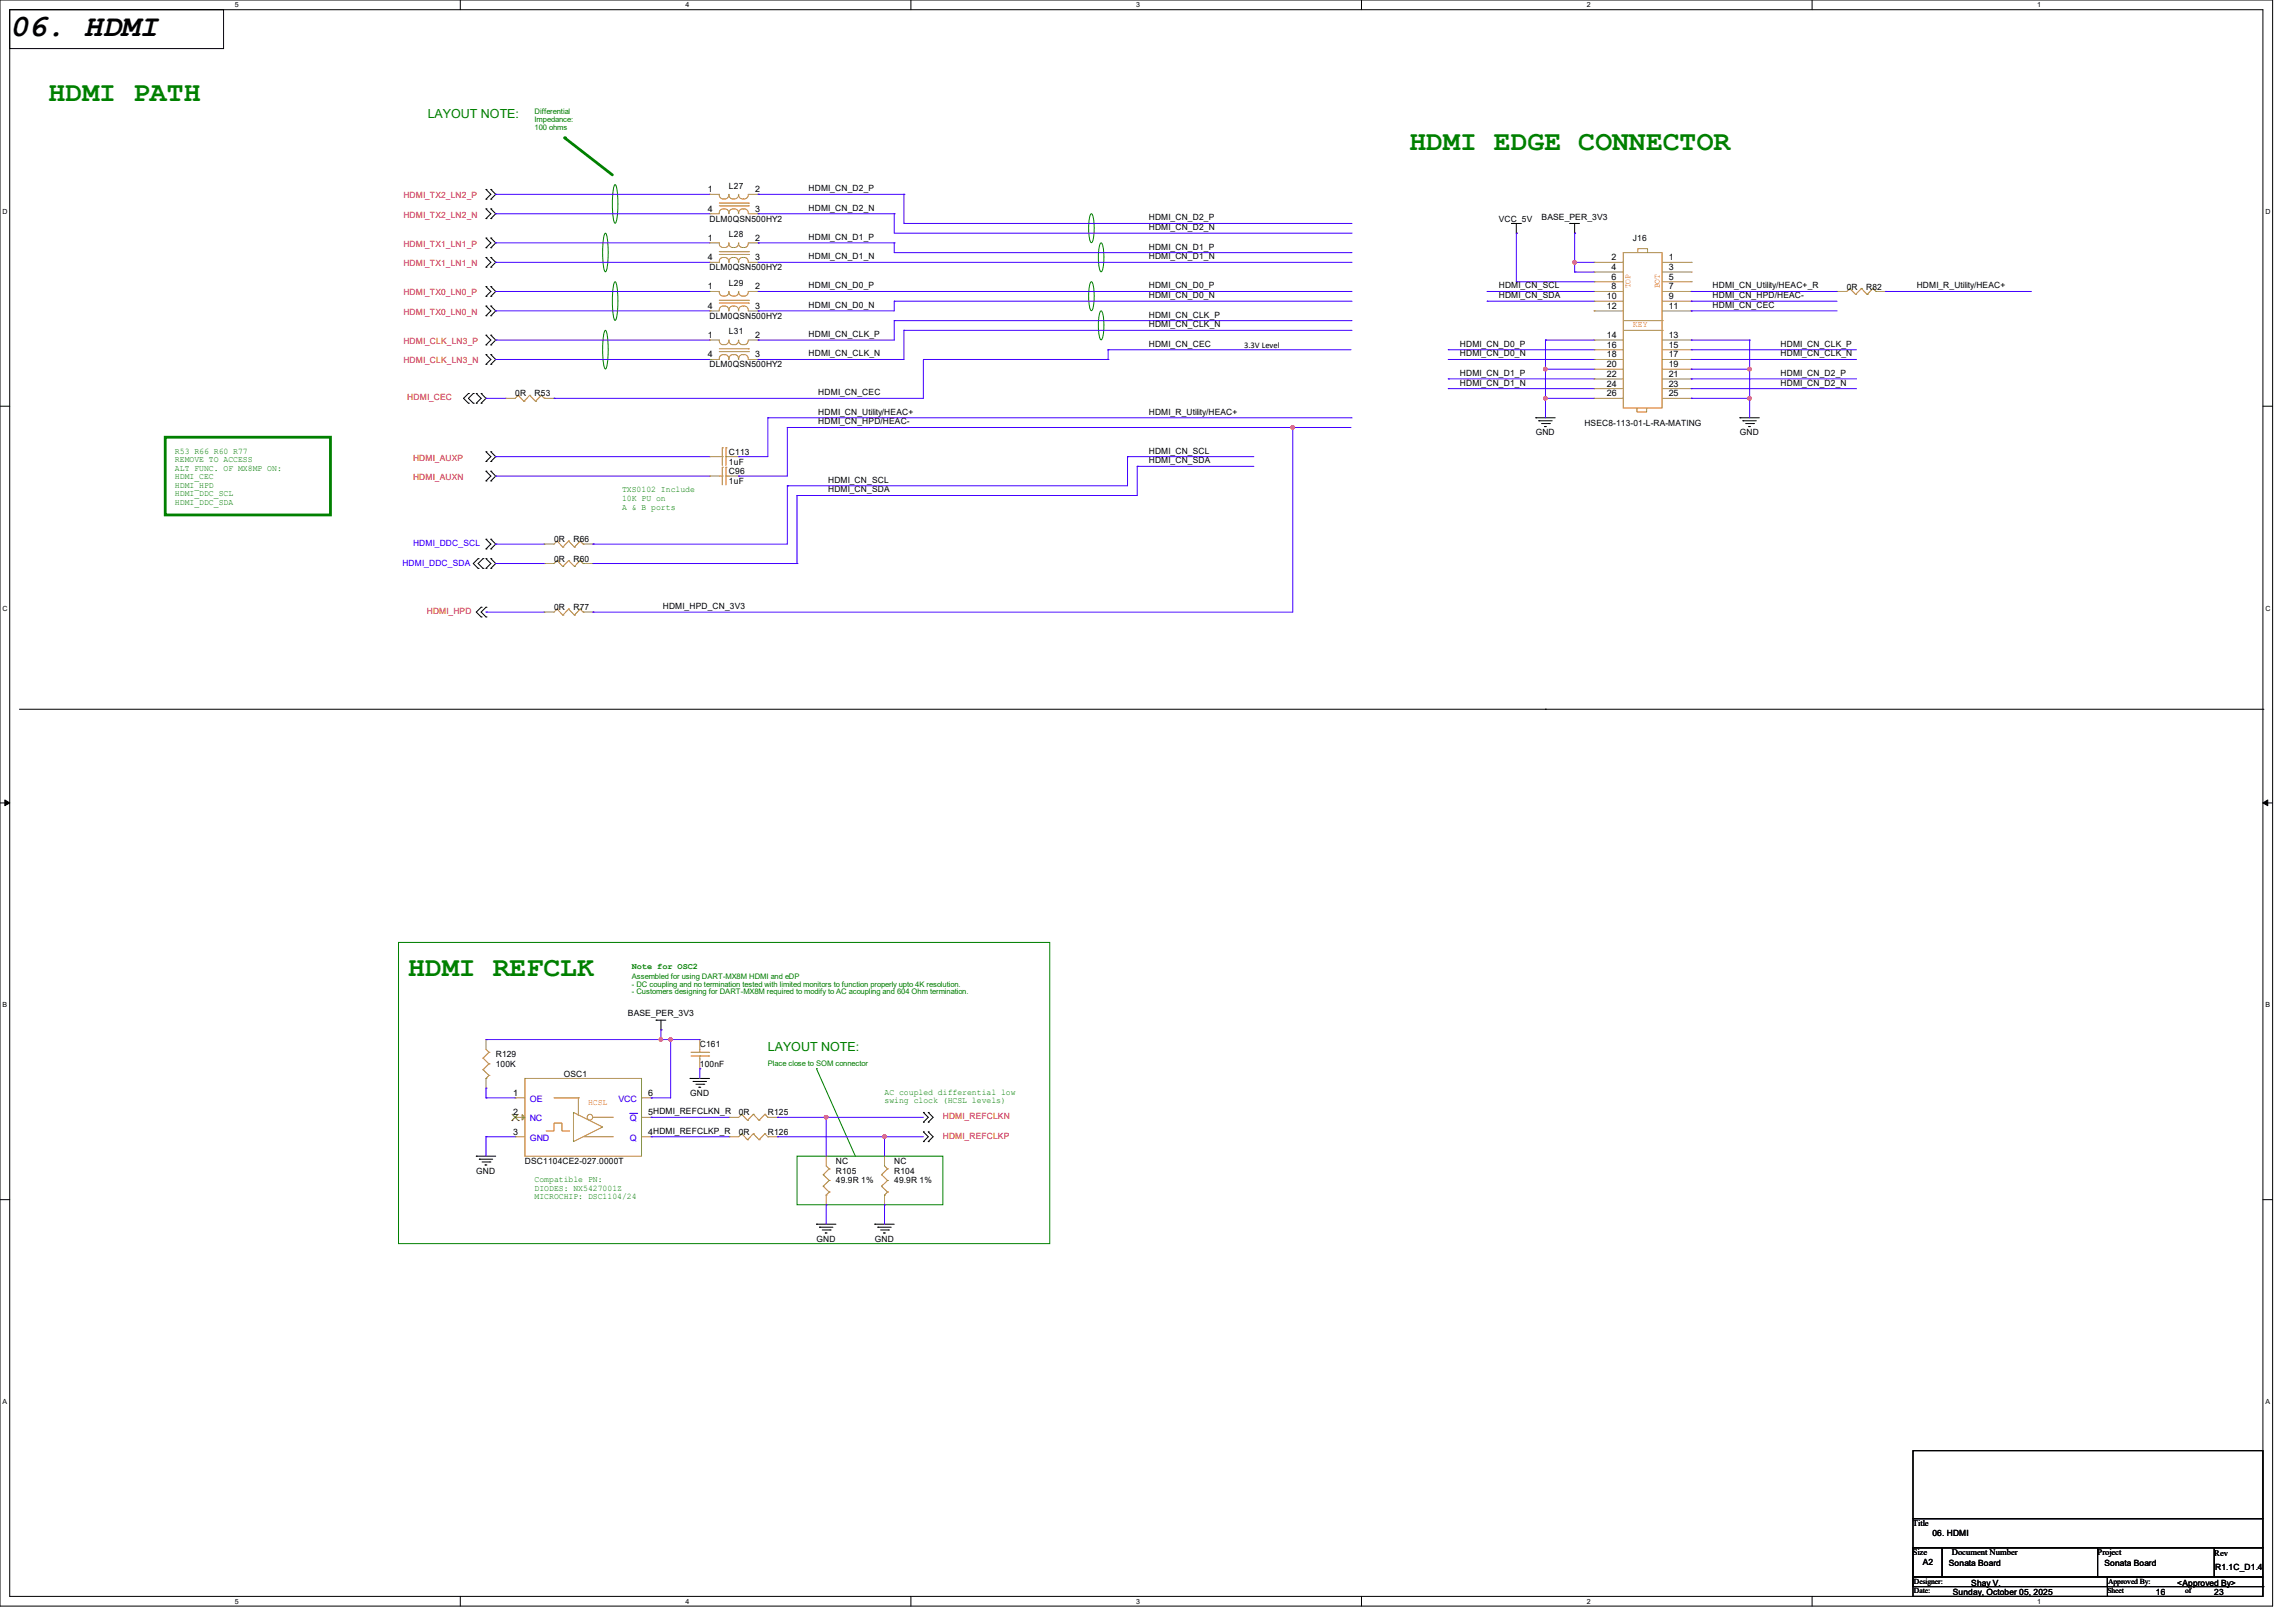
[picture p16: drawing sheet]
<svg xmlns="http://www.w3.org/2000/svg" width="420mm" height="297mm" viewBox="0 0 420 297" stroke-linecap="round" stroke-linejoin="round" font-family="sans-serif">
<defs><g id="words">
<text font-size="5.7" x="1.8" y="6.6">06. HDMI</text>
<g font-size="5.1" fill="#008000">
<text x="8.9" y="18.5">HDMI PATH</text>
<text x="257.8" y="27.4">HDMI EDGE CONNECTOR</text>
<text x="74.7" y="178.5">HDMI REFCLK</text>
</g>
<g font-size="2.3" fill="#008000">
<text x="78.2" y="21.6">LAYOUT NOTE:</text>
<text x="140.5" y="192.3">LAYOUT NOTE:</text>
</g>
<g font-size="1.6">
<text x="129.5" y="35.2">1</text>
<text x="133.3" y="34.5">L27</text>
<text x="138.1" y="35.2">2</text>
<text x="147.9" y="35">HDMI_CN_D2_P</text>
<text x="129.5" y="38.7">4</text>
<text x="129.8" y="40.6">DLM0QSN500HY2</text>
<text x="138.1" y="38.7">3</text>
<text x="147.9" y="38.6">HDMI_CN_D2_N</text>
<text x="210.1" y="40.3">HDMI_CN_D2_P</text>
<text x="274.1" y="40.6">VCC_5V</text>
<text x="282" y="40.2">BASE_PER_3V3</text>
<text x="129.5" y="44.1">1</text>
<text x="129.5" y="47.6">4</text>
<text x="133.3" y="43.4">L28</text>
<text x="138.1" y="44.1">2</text>
<text x="138.1" y="47.6">3</text>
<text x="147.9" y="43.9">HDMI_CN_D1_P</text>
<text x="147.9" y="47.5">HDMI_CN_D1_N</text>
<text x="210.1" y="47.5">HDMI_CN_D1_N</text>
<text x="210.1" y="42.1">HDMI_CN_D2_N</text>
<text x="210.1" y="45.7">HDMI_CN_D1_P</text>
<text x="294.8" y="47.6">2</text>
<text x="298.7" y="44.1">J16</text>
<text x="305.3" y="47.6">1</text>
<text x="129.5" y="53">1</text>
<text x="129.8" y="49.4">DLM0QSN500HY2</text>
<text x="133.3" y="52.3">L29</text>
<text x="138.1" y="53">2</text>
<text x="147.9" y="52.8">HDMI_CN_D0_P</text>
<text x="210.1" y="52.8">HDMI_CN_D0_P</text>
<text x="274.1" y="52.8">HDMI_CN_SCL</text>
<text x="294.8" y="49.4">4</text>
<text x="294.8" y="51.2">6</text>
<text x="294.8" y="53">8</text>
<text x="305.3" y="49.4">3</text>
<text x="305.3" y="51.2">5</text>
<text x="305.3" y="53">7</text>
<text x="313.3" y="52.8">HDMI_CN_Utility/HEAC+_R</text>
<text x="337.8" y="53">0R</text>
<text x="341.4" y="53">R82</text>
<text x="350.6" y="52.8">HDMI_R_Utility/HEAC+</text>
<text x="129.5" y="56.5">4</text>
<text x="129.8" y="58.3">DLM0QSN500HY2</text>
<text x="138.1" y="56.5">3</text>
<text x="147.9" y="56.3">HDMI_CN_D0_N</text>
<text x="210.1" y="54.6">HDMI_CN_D0_N</text>
<text x="210.1" y="58.1">HDMI_CN_CLK_P</text>
<text x="210.1" y="59.9">HDMI_CN_CLK_N</text>
<text x="274.1" y="54.6">HDMI_CN_SDA</text>
<text x="293.9" y="54.7">10</text>
<text x="293.9" y="56.5">12</text>
<text x="305.3" y="54.7">9</text>
<text x="305.3" y="56.5">11</text>
<text x="313.3" y="54.6">HDMI_CN_HPD/HEAC-</text>
<text x="313.3" y="56.3">HDMI_CN_CEC</text>
<text x="129.5" y="61.8">1</text>
<text x="129.5" y="65.4">4</text>
<text x="133.3" y="61.2">L31</text>
<text x="138.1" y="61.8">2</text>
<text x="138.1" y="65.4">3</text>
<text x="147.9" y="61.7">HDMI_CN_CLK_P</text>
<text x="147.9" y="65.2">HDMI_CN_CLK_N</text>
<text x="210.1" y="63.5">HDMI_CN_CEC</text>
<text x="227.6" y="63.7">3.3V Level</text>
<text x="267" y="63.5">HDMI_CN_D0_P</text>
<text x="267" y="65.2">HDMI_CN_D0_N</text>
<text x="293.9" y="61.8">14</text>
<text x="293.9" y="63.6">16</text>
<text x="293.9" y="65.4">18</text>
<text x="305.3" y="61.8">13</text>
<text x="305.3" y="63.6">15</text>
<text x="305.3" y="65.4">17</text>
<text x="325.7" y="63.5">HDMI_CN_CLK_P</text>
<text x="325.7" y="65.2">HDMI_CN_CLK_N</text>
<text x="129.8" y="67.2">DLM0QSN500HY2</text>
<text x="267" y="68.8">HDMI_CN_D1_P</text>
<text x="267" y="70.6">HDMI_CN_D1_N</text>
<text x="293.9" y="67.2">20</text>
<text x="293.9" y="69">22</text>
<text x="293.9" y="70.7">24</text>
<text x="305.3" y="67.2">19</text>
<text x="305.3" y="69">21</text>
<text x="305.3" y="70.7">23</text>
<text x="325.7" y="68.8">HDMI_CN_D2_P</text>
<text x="325.7" y="70.6">HDMI_CN_D2_N</text>
<text x="94.2" y="72.6">0R</text>
<text x="97.8" y="72.6">R53</text>
<text x="149.7" y="72.3">HDMI_CN_CEC</text>
<text x="149.7" y="75.9">HDMI_CN_Utility/HEAC+</text>
<text x="149.7" y="77.7">HDMI_CN_HPD/HEAC-</text>
<text x="210.1" y="75.9">HDMI_R_Utility/HEAC+</text>
<text x="289.8" y="77.9">HSEC8-113-01-L-RA-MATING</text>
<text x="293.9" y="72.5">26</text>
<text x="305.3" y="72.5">25</text>
<text x="133.3" y="83.2">C113</text>
<text x="210.1" y="83">HDMI_CN_SCL</text>
<text x="280.9" y="79.7">GND</text>
<text x="318.3" y="79.7">GND</text>
<text x="133.3" y="86.8">C96</text>
<text x="133.3" y="88.6">1uF</text>
<text x="133.3" y="85">1uF</text>
<text x="151.5" y="88.3">HDMI_CN_SCL</text>
<text x="210.1" y="84.8">HDMI_CN_SDA</text>
<text x="151.5" y="90.1">HDMI_CN_SDA</text>
<text x="101.3" y="99.2">0R</text>
<text x="104.9" y="99.2">R66</text>
<text x="101.3" y="102.8">0R</text>
<text x="104.9" y="102.8">R60</text>
<text x="101.3" y="111.7">0R</text>
<text x="104.9" y="111.7">R77</text>
<text x="121.2" y="111.5">HDMI_HPD_CN_3V3</text>
<text x="114.9" y="186">BASE_PER_3V3</text>
<text x="128" y="191.7">C161</text>
<text x="90.7" y="193.5">R129</text>
<text x="90.7" y="195.2">100K</text>
<text x="103.1" y="197">OSC1</text>
<text x="128" y="195.2">100nF</text>
<text x="93.9" y="200.5">1</text>
<text x="118.6" y="200.5">6</text>
<text x="126.2" y="200.6">GND</text>
<text x="93.9" y="207.6">3</text>
<text x="93.9" y="204.1">2</text>
<text x="118.6" y="207.6">4HDMI_REFCLKP_R</text>
<text x="118.6" y="204.1">5HDMI_REFCLKN_R</text>
<text x="135.1" y="204.1">0R</text>
<text x="135.1" y="207.7">0R</text>
<text x="140.5" y="204.1">R125</text>
<text x="140.5" y="207.7">R126</text>
<text x="87.1" y="214.8">GND</text>
<text x="96" y="213">DSC1104CE2-027.0000T</text>
<text x="152.9" y="214.8">R105</text>
<text x="152.9" y="213">NC</text>
<text x="163.6" y="214.8">R104</text>
<text x="163.6" y="213">NC</text>
<text x="152.9" y="216.6">49.9R 1%</text>
<text x="163.6" y="216.6">49.9R 1%</text>
<text x="149.4" y="227.2">GND</text>
<text x="160" y="227.2">GND</text>
<text x="349.9" y="279.3">Title</text>
<text x="353.5" y="281.1">06. HDMI</text>
<text x="349.9" y="284.6">Size</text>
<text x="351.7" y="286.5">A2</text>
<text x="356.5" y="286.6">Sonata Board</text>
<text x="357" y="284.6">Document Number</text>
<text x="383.7" y="284.6">Project</text>
<text x="384.9" y="286.6">Sonata Board</text>
<text x="405" y="284.8">Rev</text>
<text x="405.2" y="287.4">R1.1C_D1.4</text>
<text x="357.2" y="291.8">Sunday, October 05, 2025</text>
<text x="360.6" y="290.2">Shay V.</text>
<text x="394.4" y="291.8">16</text>
<text x="398.3" y="290.2">&lt;Approved By&gt;</text>
<text x="405" y="291.8">23</text>
</g>
<g font-size="1.6" fill="#f00">
<text x="73.8" y="36.3">HDMI_TX2_LN2_P</text>
<text x="73.8" y="39.8">HDMI_TX2_LN2_N</text>
<text x="73.8" y="45.2">HDMI_TX1_LN1_P</text>
<text x="73.8" y="48.7">HDMI_TX1_LN1_N</text>
<text x="73.8" y="54.1">HDMI_TX0_LN0_P</text>
<text x="73.8" y="57.6">HDMI_TX0_LN0_N</text>
<text x="73.8" y="62.9">HDMI_CLK_LN3_P</text>
<text x="73.8" y="66.5">HDMI_CLK_LN3_N</text>
<text x="74.5" y="73.3">HDMI_CEC</text>
<text x="75.6" y="84.3">HDMI_AUXP</text>
<text x="75.6" y="87.8">HDMI_AUXN</text>
<text x="78.1" y="112.4">HDMI_HPD</text>
<text x="172.5" y="208.4">HDMI_REFCLKP</text>
<text x="172.5" y="204.8">HDMI_REFCLKN</text>
</g>
<g font-size="1.6" fill="#cc8006">
<text x="298.3" y="52.8" transform="rotate(-90 298.3 52.8)">TOP</text>
<text x="303.6" y="52.8" transform="rotate(-90 303.6 52.8)">BOT</text>
<text x="298.7" y="59.9">KEY</text>
<text x="107.6" y="202.1">HCSL</text>
</g>
<g font-size="1.6" fill="#008000">
<text x="32" y="83">R53 R66 R60 R77</text>
<text x="32" y="84.6">REMOVE TO ACCESS</text>
<text x="32" y="86.1">ALT FUNC. OF MX8MP ON:</text>
<text x="32" y="87.7">HDMI_CEC</text>
<text x="32" y="89.3">HDMI_HPD</text>
<text x="32" y="90.8">HDMI_DDC_SCL</text>
<text x="32" y="92.4">HDMI_DDC_SDA</text>
<text x="113.8" y="90.1">TXS0102 Include</text>
<text x="113.8" y="91.7">10K PU on</text>
<text x="113.8" y="93.3">A &amp; B ports</text>
<text x="115.6" y="177.3">Note for OSC2</text>
<text x="161.8" y="200.4">AC coupled differential low</text>
<text x="161.8" y="201.9">swing clock (HCSL levels)</text>
<text x="97.8" y="216.4">Compatible PN:</text>
<text x="97.8" y="217.9">DIODES: NX5427001Z</text>
<text x="97.8" y="219.5">MICROCHIP: DSC1104/24</text>
</g>
<g font-size="1.6" fill="#00f">
<text x="75.6" y="99.9">HDMI_DDC_SCL</text>
<text x="73.6" y="103.5">HDMI_DDC_SDA</text>
</g>
<g font-size="1.6" fill="#00c">
<text x="96.9" y="201.6">OE</text>
<text x="113.1" y="201.6">VCC</text>
<text x="96.9" y="208.7">GND</text>
<text x="96.9" y="205.2">NC</text>
<text x="115.2" y="208.7">Q</text>
<text x="115.2" y="205.2">Q</text>
</g>
<g font-size="1.4" fill="#008000">
<text x="97.8" y="20.9">Differential</text>
<text x="97.8" y="22.3">Impedance:</text>
<text x="97.8" y="23.7">100 ohms</text>
<text x="115.6" y="179.1">Assembled for using DART-MX8M HDMI and eDP</text>
<text x="115.6" y="180.6">- DC coupling and no termination tested with limited monitors to function properly upto 4K resolution.</text>
<text x="115.6" y="182">- Customers designing for DART-MX8M required to modify to AC acoupling and 604 Ohm termination.</text>
<text x="140.5" y="195.1">Place close to SOM connector</text>
</g>
<g font-size="1.4">
<text x="350.1" y="291.6">Date:</text>
<text x="350.1" y="289.8">Designer:</text>
<text x="385.5" y="291.6">Sheet</text>
<text x="385.7" y="289.8">Approved By:</text>
<text x="399.7" y="291.6">of</text>
</g>
<g font-size="1.3">
<text x="43" y="1.3">5</text>
<text x="125.4" y="1.3">4</text>
<text x="207.8" y="1.3">3</text>
<text x="290.2" y="1.3">2</text>
<text x="372.7" y="1.3">1</text>
<text x=".5" y="39.2">D</text>
<text x="414.4" y="39.2">D</text>
<text x=".5" y="111.8">C</text>
<text x="414.4" y="111.8">C</text>
<text x=".5" y="184.4">B</text>
<text x="414.4" y="184.4">B</text>
<text x=".5" y="257">A</text>
<text x="414.4" y="257">A</text>
<text x="43" y="293.5">5</text>
<text x="125.4" y="293.5">4</text>
<text x="207.8" y="293.5">3</text>
<text x="290.2" y="293.5">2</text>
<text x="372.7" y="293.5">1</text>
</g>
</g></defs>
<path d="M0 0h415.7v293.9h-415.7zM1.8 1.8h412.1v290.3h-412.1z" fill="none" stroke="#000" stroke-width=".18"/>
<g fill="#fff">
<path d="M43 .2h.6v1.4h-.6z"/>
<path d="M43 292.3h.6v1.4h-.6z"/>
</g>
<path d="M84.2 0v1.8M84.2 292.1v1.8" fill="none" stroke="#000" stroke-width=".18"/>
<g fill="#fff">
<path d="M125.4 .2h.7v1.4h-.7z"/>
<path d="M125.4 292.3h.7v1.4h-.7z"/>
</g>
<path d="M166.6 0v1.8M166.6 292.1v1.8" fill="none" stroke="#000" stroke-width=".18"/>
<g fill="#fff">
<path d="M207.8 .2h.7v1.4h-.7z"/>
<path d="M207.8 292.3h.7v1.4h-.7z"/>
</g>
<path d="M249 0v1.8M249 292.1v1.8" fill="none" stroke="#000" stroke-width=".18"/>
<g fill="#fff">
<path d="M290.2 .2h.7v1.4h-.7z"/>
<path d="M290.2 292.3h.7v1.4h-.7z"/>
</g>
<path d="M331.5 0v1.8M331.5 292.1v1.8" fill="none" stroke="#000" stroke-width=".18"/>
<g fill="#fff">
<path d="M372.7 .2h.6v1.4h-.6z"/>
<path d="M372.7 292.3h.6v1.4h-.6z"/>
<path d="M.5 38.1h.9v1.4h-.9z"/>
<path d="M414.4 38.1h.9v1.4h-.9z"/>
<path d="M.5 110.6h.9v1.4h-.9z"/>
<path d="M414.4 110.6h.9v1.4h-.9z"/>
</g>
<path d="M0 74.3h1.8M413.9 74.3h1.8" fill="none" stroke="#000" stroke-width=".18"/>
<g fill="#fff">
<path d="M.5 183.2h.8v1.4h-.8z"/>
<path d="M414.4 183.2h.8v1.4h-.8z"/>
</g>
<path d="M0 146.9h1.8M413.9 146.9h1.8" fill="none" stroke="#000" stroke-width=".18"/>
<path d="M.9 146.4l.9 .5-.9 .5zM413.9 146.9l.9-.5v1z" fill="#000" stroke="#000" stroke-width=".18"/>
<g fill="#fff">
<path d="M.5 255.8h.8v1.4h-.8z"/>
<path d="M414.4 255.8h.8v1.4h-.8z"/>
</g>
<path d="M1.8 1.8h39.1v7.1h-39.1zM0 219.5h1.8M413.9 219.5h1.8" fill="none" stroke="#000" stroke-width=".18"/>
<path d="M112.4 33.9l.1-.1a6.6 6.6 0 0 1 .5 3.5v1.8a2.65 2.65 0 0 1-.5 1.8 6.6 6.6 0 0 1-.5-3.6l.1-1.8zM199.5 39.2l.1-.1a3.9 3.9 0 0 1 .6 2.7l-.1 1.3a1.66 1.66 0 0 1-.5 1.3 3.9 3.9 0 0 1-.5-2.6l.1-1.4zM149.4 195.6h.1M149.4 195.6l7.1 16M145.8 211.6h26.7v8.9h-26.7z" fill="none" stroke="#008000" stroke-width=".18"/>
<path d="M103.3 25.2l8.7 6.8" fill="none" stroke="#008000" stroke-width=".51"/>
<circle cx="103.3" cy="25.2" r=".25" fill="#008000"/>
<path d="M110.6 42.8l.1-.1a6.6 6.6 0 0 1 .6 3.5l-.1 1.8a2.65 2.65 0 0 1-.5 1.7 6.6 6.6 0 0 1-.5-3.5l.1-1.8zM112.4 51.7l.1-.1a6.6 6.6 0 0 1 .5 3.5v1.8a2.65 2.65 0 0 1-.5 1.7 6.6 6.6 0 0 1-.5-3.5l.1-1.8zM199.5 51.7l.1-.1a3.9 3.9 0 0 1 .6 2.6l-.1 1.3a1.66 1.66 0 0 1-.5 1.4 3.9 3.9 0 0 1-.5-2.7l.1-1.3zM201.3 44.5h.1a3.9 3.9 0 0 1 .5 2.6v1.3a1.66 1.66 0 0 1-.5 1.3 3.9 3.9 0 0 1-.5-2.6l.1-1.3zM201.3 57l.1-.1a3.9 3.9 0 0 1 .5 2.6v1.4a1.66 1.66 0 0 1-.5 1.3 3.9 3.9 0 0 1-.5-2.7l.1-1.3zM110.6 60.6l.1-.1a6.6 6.6 0 0 1 .6 3.5l-.1 1.8a2.65 2.65 0 0 1-.5 1.7 6.6 6.6 0 0 1-.5-3.5l.1-1.8zM72.9 172.5h119.1v55.1h-119.1z" fill="none" stroke="#008000" stroke-width=".18"/>
<path d="M30.2 80h30.3v14.2h-30.3z" fill="none" stroke="#008000" stroke-width=".51"/>
<g fill="none" stroke="#000" stroke-width=".18">
<path d="M88.9 34.7h.1M88.9 36.4h.1M88.9 38.2h.1M88.9 34.7l.9 .9-.9 .8M88.9 38.2l.9 .9-.9 .9M89.8 34.7h.1M89.8 36.4h.1M89.8 38.2h.1M89.8 34.7l.9 .9-.9 .8M89.8 38.2l.9 .9-.9 .9M88.9 52.5h.1M88.9 54.2h.1"/>
<path d="M88.9 56h.1M88.9 57.8h.1M88.9 43.6h.1M88.9 45.3h.1M88.9 47.1h.1M88.9 48.9h.1M88.9 40h.1M88.9 52.5l.9 .8-.9 .9M88.9 56l.9 .9-.9 .9M88.9 43.6l.9 .8-.9 .9M88.9 47.1l.9 .9-.9 .9M89.8 52.5h.1"/>
<path d="M89.8 54.2h.1M89.8 56h.1M89.8 57.8h.1M89.8 43.6h.1M89.8 45.3h.1M89.8 47.1h.1M89.8 48.9h.1M89.8 40h.1M89.8 52.5l.9 .8-.9 .9M89.8 56l.9 .9-.9 .9M89.8 43.6l.9 .8-.9 .9M89.8 47.1l.9 .9-.9 .9"/>
<path d="M276.5 40.9h.1M276.5 40.9h1.8M277.4 42.7h.1M277.4 40.9v1.8M287.1 40.9h.1M287.1 40.9h1.8M288 42.7h.1M288 40.9v1.8M85.7 72h.1M85.7 73.8h.1M85.7 72l-.9 .9 .9 .9M86.6 73.8h.1"/>
<path d="M86.6 72h.1M86.6 72l-.9 .9 .9 .9M87.1 73.8h.1M87.1 72h.1M87.1 72l.9 .9-.9 .9M88 72h.1M88 73.8h.1M88 72l.9 .9-.9 .9M88.9 61.3h.1M88.9 63.1h.1M88.9 64.9h.1M88.9 66.7h.1"/>
<path d="M88.9 61.3l.9 .9-.9 .9M88.9 64.9l.9 .9-.9 .9M89.8 61.3h.1M89.8 63.1h.1M89.8 64.9h.1M89.8 66.7h.1M89.8 61.3l.9 .9-.9 .9M89.8 64.9l.9 .9-.9 .9M280.9 76.5h.1M280.9 76.5h3.6M281.5 77h.1M281.5 77h2.4"/>
<path d="M282 77.5h1.4M282.5 78.1h.1M282.5 78.1h.4M283.4 77.5h.1M318.3 76.5h.1M318.3 76.5h3.5M318.8 77h.1M318.8 77h2.5M319.3 77.5h1.5M319.9 78.1h.1M319.9 78.1h.3M320.8 77.5h.1"/>
<path d="M88.9 82.7h.1M88.9 84.5h.1M88.9 86.2h.1M88.9 88h.1M88.9 98.7h.1M88.9 82.7l.9 .9-.9 .9M88.9 86.2l.9 .9-.9 .9M88.9 98.7l.9 .9-.9 .9M89.8 82.7h.1M89.8 84.5h.1M89.8 86.2h.1M89.8 88h.1"/>
<path d="M89.8 98.7h.1M89.8 82.7l.9 .9-.9 .9M89.8 86.2l.9 .9-.9 .9M89.8 98.7l.9 .9-.9 .9M87.5 104h.1M87.5 102.2h.1M87.5 102.2l-.9 .9 .9 .9M88 111.1h.1M88 112.9h.1M88 111.1l-.9 .9 .9 .9M88.3 102.2h.1M88.3 104h.1"/>
<path d="M88.3 102.2l-.8 .9 .8 .9M88.9 111.1h.1M88.9 112.9h.1M88.9 100.5h.1M88.9 102.2h.1M88.9 104h.1M88.9 111.1l-.9 .9 .9 .9M88.9 102.2l.9 .9-.9 .9M89.8 100.5h.1M89.8 104h.1M89.8 102.2h.1M89.8 102.2l.9 .9-.9 .9"/>
<path d="M3.6 129.8h410.3M282.7 129.8h.1M413.9 129.8h.1M120 186.7h.1M120 186.7h1.8M120.9 188.5h.1M120.9 186.7v1.8M126.2 197.4h.1M126.2 197.4h3.6M126.8 197.9h.1M126.8 197.9h2.4M127.3 198.4h1.4"/>
<path d="M127.8 199h.1M127.8 199h.4M128.7 198.4h.1M87.1 211.6h.1M87.1 211.6h3.6M87.7 212.1h.1M87.7 212.1h2.4M88.2 212.6h1.4M88.7 213.2h.1M88.7 213.2h.4M89.6 212.6h.1M168.9 208.9h.1"/>
<path d="M168.9 207.1h.1M168.9 205.4h.1M168.9 203.6h.1M168.9 207.1l.9 .9-.9 .9M168.9 203.6l.9 .9-.9 .9M169.8 208.9h.1M169.8 207.1h.1M169.8 205.4h.1M169.8 203.6h.1M169.8 207.1l.9 .9-.9 .9M169.8 203.6l.9 .9-.9 .9M149.4 224h.1"/>
<path d="M149.4 224h3.5M149.9 224.6h.1M149.9 224.6h2.5M150.4 225.1h1.4M151 225.6h.1M151 225.6h.3M151.8 225.1h.1M160 224h.1M160 224h3.6M160.6 224.6h.1M160.6 224.6h2.4M161.1 225.1h1.4"/>
<path d="M161.6 225.6h.1M161.6 225.6h.4M162.5 225.1h.1M349.9 265.5h64v12.4h-64zM349.9 277.9h64v5.4h-64zM349.9 283.3h5.4v5.3h-5.4zM349.9 288.6h35.6v1.8h-35.6zM349.9 292.1h.1M349.9 292.1h35.6M349.9 283.3v8.8M355.3 283.3h49.7v5.3h-49.7zM383.7 288.6h.1"/>
<path d="M383.7 283.3v5.3M385.5 288.6h28.4v3.5h-28.4zM385.5 292.1h.1M385.5 290.4h28.4M405 283.3h8.9v5.3h-8.9zM413.9 290.4h.1"/>
</g>
<g fill="none" stroke="#cc8006" stroke-width=".18">
<path d="M131.6 37.7h5.3M131.6 37.2h5.3M131.6 35.6a.7 .7 0 0 0 .8 .8M132.5 38.3a.7 .7 0 0 0-.9 .8M132.5 38.2a.7 .7 0 0 1 .8 .9M133.3 35.6a.7 .7 0 0 1-.8 .8M133.4 35.6a.7 .7 0 0 0 .8 .8M135.1 39.1a.86 .86 0 0 0-.9-.9 .86 .86 0 0 0-.8 .8v.1M135.1 35.6a.7 .7 0 0 1-.9 .8M135.1 35.6a.7 .7 0 0 0 .9 .8M136.8 39.1a.86 .86 0 0 0-.8-.9 .86 .86 0 0 0-.9 .8l.1 .1M136.9 35.6a.7 .7 0 0 1-.9 .8"/>
<path d="M136.9 37.7h.1M136.9 37.2h.1M131.6 46.6h5.3M131.6 46.1h5.3M131.6 55.5h5.3M131.6 54.9h5.3M131.6 44.5a.7 .7 0 0 0 .8 .8M131.6 53.3a.7 .7 0 0 0 .8 .9M132.5 47.1a.7 .7 0 0 0-.9 .9M132.5 56a.7 .7 0 0 0-.9 .9M132.5 47.1a.7 .7 0 0 1 .8 .9M132.5 56a.7 .7 0 0 1 .8 .9"/>
<path d="M133.3 44.5a.7 .7 0 0 1-.8 .8M133.3 53.4a.7 .7 0 0 1-.8 .8M133.4 44.5a.7 .7 0 0 0 .8 .8M133.4 53.3a.7 .7 0 0 0 .8 .9M135.1 48a.86 .86 0 0 0-.9-.9 .86 .86 0 0 0-.8 .8v.1M135.1 56.9a.86 .86 0 0 0-.9-.9 .86 .86 0 0 0-.8 .8v.1M135.1 44.5a.7 .7 0 0 1-.9 .8M135.1 53.4a.7 .7 0 0 1-.9 .8M135.1 44.5a.7 .7 0 0 0 .9 .8M135.1 53.3a.7 .7 0 0 0 .9 .9M136.8 48a.86 .86 0 0 0-.8-.9 .86 .86 0 0 0-.9 .8l.1 .1M136.8 56.9a.86 .86 0 0 0-.8-.9 .86 .86 0 0 0-.9 .8l.1 .1"/>
<path d="M136.9 44.5a.7 .7 0 0 1-.9 .8M136.9 53.4a.7 .7 0 0 1-.9 .8M136.9 46.6h.1M136.9 46.1h.1M136.9 55.5h.1M136.9 54.9h.1M296.9 46.2h7.1v28.5h-7.1zM296.9 58.7h7.1M299.6 46.2v-.7h1.8v.7M304 58.7h.1M338.4 52.8h.1M338.4 52.8l-.6 .5"/>
<path d="M338.4 52.8l1 1.1M339.4 53.9h.1M340.5 52.8h.1M340.5 52.8l-1.1 1.1M340.5 52.8l1 1.1M341.5 53.9h.1M342.6 52.8h.1M342.6 52.8l-1.1 1.1M342.6 52.8l.6 .5M343.2 53.3h.1M94.8 72.3h.1M94.8 72.3l-.6 .6"/>
<path d="M94.8 72.3l1 1.1M95.8 73.4h.1M96.9 72.3h.1M96.9 72.3l-1.1 1.1M96.9 72.3l1.1 1.1M98 73.4h.1M99 72.3h.1M99 72.3l-1 1.1M99 72.3l.6 .6M99.6 72.9h.1M131.6 64.3h5.3M131.6 63.8h5.3"/>
<path d="M131.6 62.2a.7 .7 0 0 0 .8 .9M132.5 64.9a.7 .7 0 0 0-.9 .9M132.5 64.9a.7 .7 0 0 1 .8 .9M133.3 62.2a.7 .7 0 0 1-.8 .9M133.4 62.2a.7 .7 0 0 0 .8 .9M134.2 64.9a.7 .7 0 0 0-.8 .9M134.2 64.9a.7 .7 0 0 1 .9 .9M135.1 62.2a.7 .7 0 0 1-.9 .9M135.1 62.2a.7 .7 0 0 0 .9 .9M136 64.9a.7 .7 0 0 0-.8 .9M136 64.9a.7 .7 0 0 1 .8 .9M136.9 62.2a.7 .7 0 0 1-.9 .9"/>
<path d="M136.9 64.3h.1M136.9 63.8h.1M296.9 60.5h7.1M299.4 74.7v.7h1.8v-.7M304 60.5h.1M101.9 99h.1M101.9 99l-.6 .6M101.9 99l1.1 1.1M104 99h.1M104 99l-1 1.1M104 99l1.1 1.1M106.1 99h.1"/>
<path d="M106.1 99l-1 1.1M106.1 99l.6 .6M106.7 99.6h.1M131.6 87.1h.5M131.6 83.6h.5M132.1 85.5h.1M132.1 87.1h.1M132.1 82h.1M132.1 83.6h.1M132.1 82v3.2M132.1 85.5v3.2M132.8 85.5h.1"/>
<path d="M132.8 87.1h.1M132.8 82h.1M132.8 83.6h.1M132.8 82v3.2M132.8 85.5v3.2M132.8 87.1h.5M132.8 83.6h.5M101.9 102.6h.1M101.9 111.5h.1M101.9 102.6l-.6 .5M101.9 102.6l1.1 1.1M101.9 111.5l-.6 .5"/>
<path d="M101.9 111.5l1.1 1.1M103 100.1h.1M103 103.7h.1M103 112.6h.1M104 102.6h.1M104 111.5h.1M104 102.6l-1 1.1M104 102.6l1.1 1.1M104 111.5l-1 1.1M104 111.5l1.1 1.1M105.1 100.1h.1M105.1 103.7h.1"/>
<path d="M105.1 112.6h.1M106.1 102.6h.1M106.1 111.5h.1M106.1 102.6l-1 1.1M106.1 102.6l.6 .5M106.1 111.5l-1 1.1M106.1 111.5l.6 .5M106.7 103.1h.1M106.7 112h.1M88.3 193.6h.1M88.3 195.7h.1M88.3 193.6l1.2 1.1"/>
<path d="M88.3 195.7l1.2 1.1M88.9 197.4h.1M88.9 192l.6 .6M89.5 192.6h.1M89.5 194.7h.1M89.5 196.8h.1M89.5 192.6l-1.2 1M89.5 194.7l-1.2 1M89.5 196.8l-.6 .6M96 197.4h21.3v14.2h-21.3zM126.4 193.3h3.2M126.4 192.6h3.2"/>
<path d="M128 193.3h.1M128 192.6h.1M128 192v.6M128 193.3v.5M129.6 193.3h.1M129.6 192.6h.1M99.9 207h1.4v-1.5h1.5v1.5h1.4M101.3 200.9h4.5M104.9 203.6l5.3 2.6-5.3 2.7zM105.8 200.9h.1M105.8 204.1h.1M105.8 200.9v3.2"/>
<path d="M106.7 208h5.3M108.5 204.5h3.5M112 208h.1M112 204.5h.1M135.7 203.9h.1M135.7 207.5h.1M135.7 203.9l-.6 .6M135.7 203.9l1 1.1M135.7 207.5l-.6 .5M135.7 207.5l1 1.1M136.7 205h.1M136.7 208.6h.1"/>
<path d="M137.8 203.9h.1M137.8 207.5h.1M137.8 203.9l-1.1 1.1M137.8 203.9l1.1 1.1M137.8 207.5l-1.1 1.1M137.8 207.5l1.1 1.1M138.9 205h.1M138.9 208.6h.1M139.9 203.9h.1M139.9 207.5h.1M139.9 203.9l-1 1.1M139.9 203.9l.6 .6"/>
<path d="M139.9 207.5l-1 1.1M139.9 207.5l.6 .5M140.5 204.5h.1M140.5 208h.1M150.6 217.1h.1M150.6 215h.1M150.6 215l1.1 1M150.6 217.1l1.1 1M151.1 218.7h.1M151.1 213.4l.6 .5M151.7 213.9h.1M151.7 216h.1"/>
<path d="M151.7 218.1h.1M151.7 216l-1.1 1.1M151.7 218.1l-.6 .6M151.7 213.9l-1.1 1.1M161.2 217.1h.1M161.2 215h.1M161.2 215l1.1 1M161.2 217.1l1.1 1M161.8 218.7h.1M161.8 213.4l.5 .5M162.3 213.9h.1M162.3 216h.1"/>
<path d="M162.3 218.1h.1M162.3 216l-1.1 1.1M162.3 218.1l-.5 .6M162.3 213.9l-1.1 1.1"/>
<circle cx="107.9" cy="204.4" r=".52"/>
</g>
<g fill="none" stroke="#a84" stroke-width=".18">
<path d="M129.8 35.6h.1M129.8 39.1h.1M129.8 35.6h1.8M129.8 39.1h1.8M136.9 35.6h1.8M136.9 39.1h1.8M138.7 35.6h.1M138.7 39.1h.1M129.8 44.4h.1M129.8 48h.1M129.8 53.3h.1M129.8 56.9h.1"/>
<path d="M129.8 44.4h1.8M129.8 48h1.8M129.8 53.3h1.8M129.8 56.9h1.8M136.9 44.4h1.8M136.9 48h1.8M136.9 53.3h1.8M136.9 56.9h1.8M138.7 44.4h.1M138.7 48h.1M138.7 53.3h.1M138.7 56.9h.1"/>
<path d="M291.6 48h.1M291.6 49.8h.1M291.6 51.6h.1M291.6 53.3h.1M291.6 55.1h.1M291.6 56.9h.1M291.6 48h5.3M291.6 53.3h5.3M291.6 56.9h5.3M291.6 49.8h5.3M291.6 51.6h5.3M291.6 55.1h5.3"/>
<path d="M304 48h5.4M304 53.3h5.4M304 56.9h5.4M304 49.8h5.4M304 51.6h5.4M304 55.1h5.4M309.4 48h.1M309.4 49.8h.1M309.4 51.6h.1M309.4 53.3h.1M309.4 55.1h.1M309.4 56.9h.1"/>
<path d="M336 53.3h.1M336 53.3h1.8M343.2 53.3h1.7M344.9 53.3h.1M92.5 72.9h.1M92.5 72.9h1.7M99.6 72.9h1.7M101.3 72.9h.1M129.8 62.2h.1M129.8 65.8h.1M129.8 62.2h1.8M129.8 65.8h1.8"/>
<path d="M136.9 62.2h1.8M136.9 65.8h1.8M138.7 62.2h.1M138.7 65.8h.1M291.6 62.2h.1M291.6 64h.1M291.6 65.8h.1M291.6 67.6h.1M291.6 69.3h.1M291.6 71.1h.1M291.6 72.9h.1M291.6 72.9h5.3"/>
<path d="M291.6 62.2h5.3M291.6 64h5.3M291.6 65.8h5.3M291.6 67.6h5.3M291.6 69.3h5.3M291.6 71.1h5.3M304 72.9h5.4M304 62.2h5.4M304 64h5.4M304 65.8h5.4M304 67.6h5.4M304 69.3h5.4"/>
<path d="M304 71.1h5.4M309.4 62.2h.1M309.4 64h.1M309.4 65.8h.1M309.4 67.6h.1M309.4 69.3h.1M309.4 71.1h.1M309.4 72.9h.1M99.6 99.6h.1M99.6 99.6h1.7M106.7 99.6h1.8M108.5 99.6h.1"/>
<path d="M129.8 87.1h.1M129.8 83.6h.1M129.8 87.1h1.8M129.8 83.6h1.8M133.3 87.1h1.8M133.3 83.6h1.8M135.1 87.1h.1M135.1 83.6h.1M99.6 103.1h.1M99.6 112h.1M99.6 103.1h1.7M99.6 112h1.7"/>
<path d="M106.7 103.1h1.8M106.7 112h1.8M108.5 103.1h.1M108.5 112h.1M88.9 190.2h.1M88.9 199.1h.1M88.9 190.2v1.8M88.9 197.4v1.7M128 190.2h.1M128 195.6h.1M128 190.2v1.8M128 193.8v1.8"/>
<path d="M94.2 208h.1M94.2 204.5h.1M94.2 200.9h.1M94.2 200.9h1.8M94.2 208h1.8M94.2 204.5h1.8M117.3 200.9h1.8M117.3 208h1.8M117.3 204.5h1.8M119.1 200.9h.1M119.1 208h.1M119.1 204.5h.1"/>
<path d="M133.3 204.5h.1M133.3 208h.1M133.3 208h1.8M133.3 204.5h1.8M140.5 208h1.7M140.5 204.5h1.7M142.2 204.5h.1M142.2 208h.1M151.1 211.6h.1M151.1 211.6v1.8M151.1 218.7v1.8M161.8 211.6h.1"/>
<path d="M161.8 211.6v1.8M161.8 218.7v1.8M151.1 220.5h.1M161.8 220.5h.1"/>
</g>
<path d="M115.2 203.8h1.3M116.5 203.8h.1" fill="none" stroke="#00c" stroke-width=".18"/>
<path d="M95.5 204l.5 .5-.5 .5z" fill="#a84" stroke="#a84" stroke-width=".18"/>
<path d="M93.6 205.1h.1M93.7 203.9l1.1 1.2M94.8 203.9l-1.2 1.2M94.8 205.1h.1" fill="none" stroke="#804000" stroke-width=".18"/>
<g fill="none" stroke="#4200ff" stroke-width=".18">
<path d="M90.7 35.6h.1M90.7 39.1h.1M90.7 35.6h39.1M90.7 39.1h39.1M138.7 35.6h.1M138.7 39.1h.1M138.7 35.6h26.7M138.7 39.1h24.9M163.6 39.1h.1M163.6 39.1v3.6h83.5M165.4 35.6h.1M165.4 35.6v5.3h81.7"/>
<path d="M90.7 44.4h.1M90.7 48h.1M90.7 53.3h.1M90.7 56.9h.1M90.7 53.3h39.1M90.7 56.9h39.1M90.7 44.4h39.1M90.7 48h39.1M138.7 56.9h.1M138.7 44.4h.1M138.7 53.3h108.4M138.7 44.4h24.9"/>
<path d="M138.7 48h108.4M163.6 58.7h.1M163.6 44.4h.1M163.6 55.1h.1M163.6 55.1v1.8h-24.9M163.6 58.7v3.5h-24.9M163.6 44.4v1.8h83.5M163.6 55.1h83.5M163.6 58.7h83.5M247.1 53.3h.1M247.1 48h.1M247.1 40.9h.1"/>
<path d="M247.1 42.7h.1M247.1 46.2h.1M247.1 55.1h.1M247.1 58.7h.1M272 53.3h.1M272 55.1h.1M272 53.3h19.6M272 55.1h19.6M277.4 42.7h.1M277.4 51.6h.1M277.4 42.7v8.9M277.4 51.6h14.2"/>
<path d="M288 42.7h.1M288 48h.1M288 49.8h.1M288 48h3.6M288 42.7v7.1M288 49.8h3.6M309.4 55.1h.1M309.4 56.9h.1M309.4 53.3h.1M309.4 53.3h26.6M309.4 56.9h26.6M309.4 55.1h26.6"/>
<path d="M344.9 53.3h.1M344.9 53.3h26.7M88.9 72.9h.1M88.9 72.9h3.6M90.7 62.2h.1M90.7 65.8h.1M90.7 62.2h39.1M90.7 65.8h39.1M101.3 72.9h.1M138.7 62.2h.1M138.7 65.8h.1M140.5 76.5h.1"/>
<path d="M140.5 76.5h106.6M140.5 76.5v7.1h-5.4M144 78.2h.1M144 78.2h103.1M144 78.2v8.9h-8.9M165.4 60.5h.1M165.4 60.5v5.3h-26.7M165.4 60.5h81.7M168.9 65.8h.1M168.9 65.8v7.1h-67.6M168.9 65.8h33.8M202.7 64h.1"/>
<path d="M202.7 65.8h.1M202.7 64h44.4M202.7 64v1.8M236.5 78.2h.1M236.5 78.2v33.8h-128M247.1 60.5h.1M247.1 76.5h.1M264.9 64h.1M264.9 65.8h.1M264.9 69.3h.1M264.9 71.1h.1M264.9 65.8h26.7"/>
<path d="M264.9 64h26.7M264.9 69.3h26.7M264.9 71.1h26.7M282.7 62.2h.1M282.7 67.6h.1M282.7 72.9h.1M282.7 72.9h8.9M282.7 62.2h8.9M282.7 62.2v14.3M282.7 67.6h8.9M309.4 62.2h.1M309.4 67.6h.1"/>
<path d="M309.4 72.9h.1M309.4 64h.1M309.4 65.8h.1M309.4 69.3h.1M309.4 71.1h.1M309.4 72.9h10.6M309.4 62.2h10.6M309.4 65.8h30.2M309.4 64h30.2M309.4 67.6h10.6M309.4 69.3h30.2M309.4 71.1h30.2"/>
<path d="M320 62.2h.1M320 67.6h.1M320 72.9h.1M320 62.2v14.3M90.7 87.1h.1M90.7 83.6h.1M90.7 99.6h.1M90.7 83.6h39.1M90.7 87.1h39.1M90.7 99.6h8.9M108.5 99.6h.1M135.1 87.1h.1"/>
<path d="M135.1 83.6h.1M144 88.9h.1M144 88.9v10.7h-35.5M145.8 90.7h.1M145.8 90.7v12.4M206.2 83.6h.1M206.2 83.6h23.2M206.2 83.6v5.3h-62.2M208 85.3h.1M208 85.3h21.4M208 85.3v5.4h-62.2M88.9 112h.1"/>
<path d="M88.9 112h10.7M90.7 103.1h.1M90.7 103.1h8.9M108.5 112h.1M108.5 103.1h37.3M145.8 103.1h.1M88.9 190.2h.1M88.9 199.1h.1M88.9 190.2h39.1M88.9 199.1v1.8M120.9 188.5h.1M120.9 190.2h.1"/>
<path d="M120.9 188.5v1.7M122.7 190.2h.1M122.7 190.2v10.7h-3.6M128 195.6h.1M128 195.6v1.8M88.9 208h.1M88.9 200.9h.1M88.9 208h5.3M88.9 208v3.6M88.9 200.9h5.3M119.1 208h.1M119.1 204.5h.1"/>
<path d="M119.1 200.9h.1M119.1 208h14.2M119.1 204.5h14.2M142.2 208h.1M142.2 204.5h.1M142.2 208h26.7M142.2 204.5h26.7M151.1 204.5h.1M151.1 204.5v7.1M161.8 208h.1M161.8 208v3.6M151.1 220.5h.1"/>
<path d="M151.1 220.5v3.5M161.8 220.5h.1M161.8 220.5v3.5"/>
</g>
<g fill="#f00" stroke="#f00" stroke-width=".18">
<circle cx="120.9" cy="190.2" r=".32"/>
<circle cx="122.7" cy="190.2" r=".32"/>
<circle cx="161.8" cy="208" r=".32"/>
<circle cx="151.1" cy="204.4" r=".32"/>
<circle cx="236.5" cy="78.2" r=".32"/>
<circle cx="288" cy="48" r=".32"/>
<circle cx="282.7" cy="67.5" r=".32"/>
<circle cx="320" cy="67.5" r=".32"/>
<circle cx="282.7" cy="72.9" r=".32"/>
<circle cx="320" cy="72.9" r=".32"/>
</g>
<use href="#words"/>
</svg>
